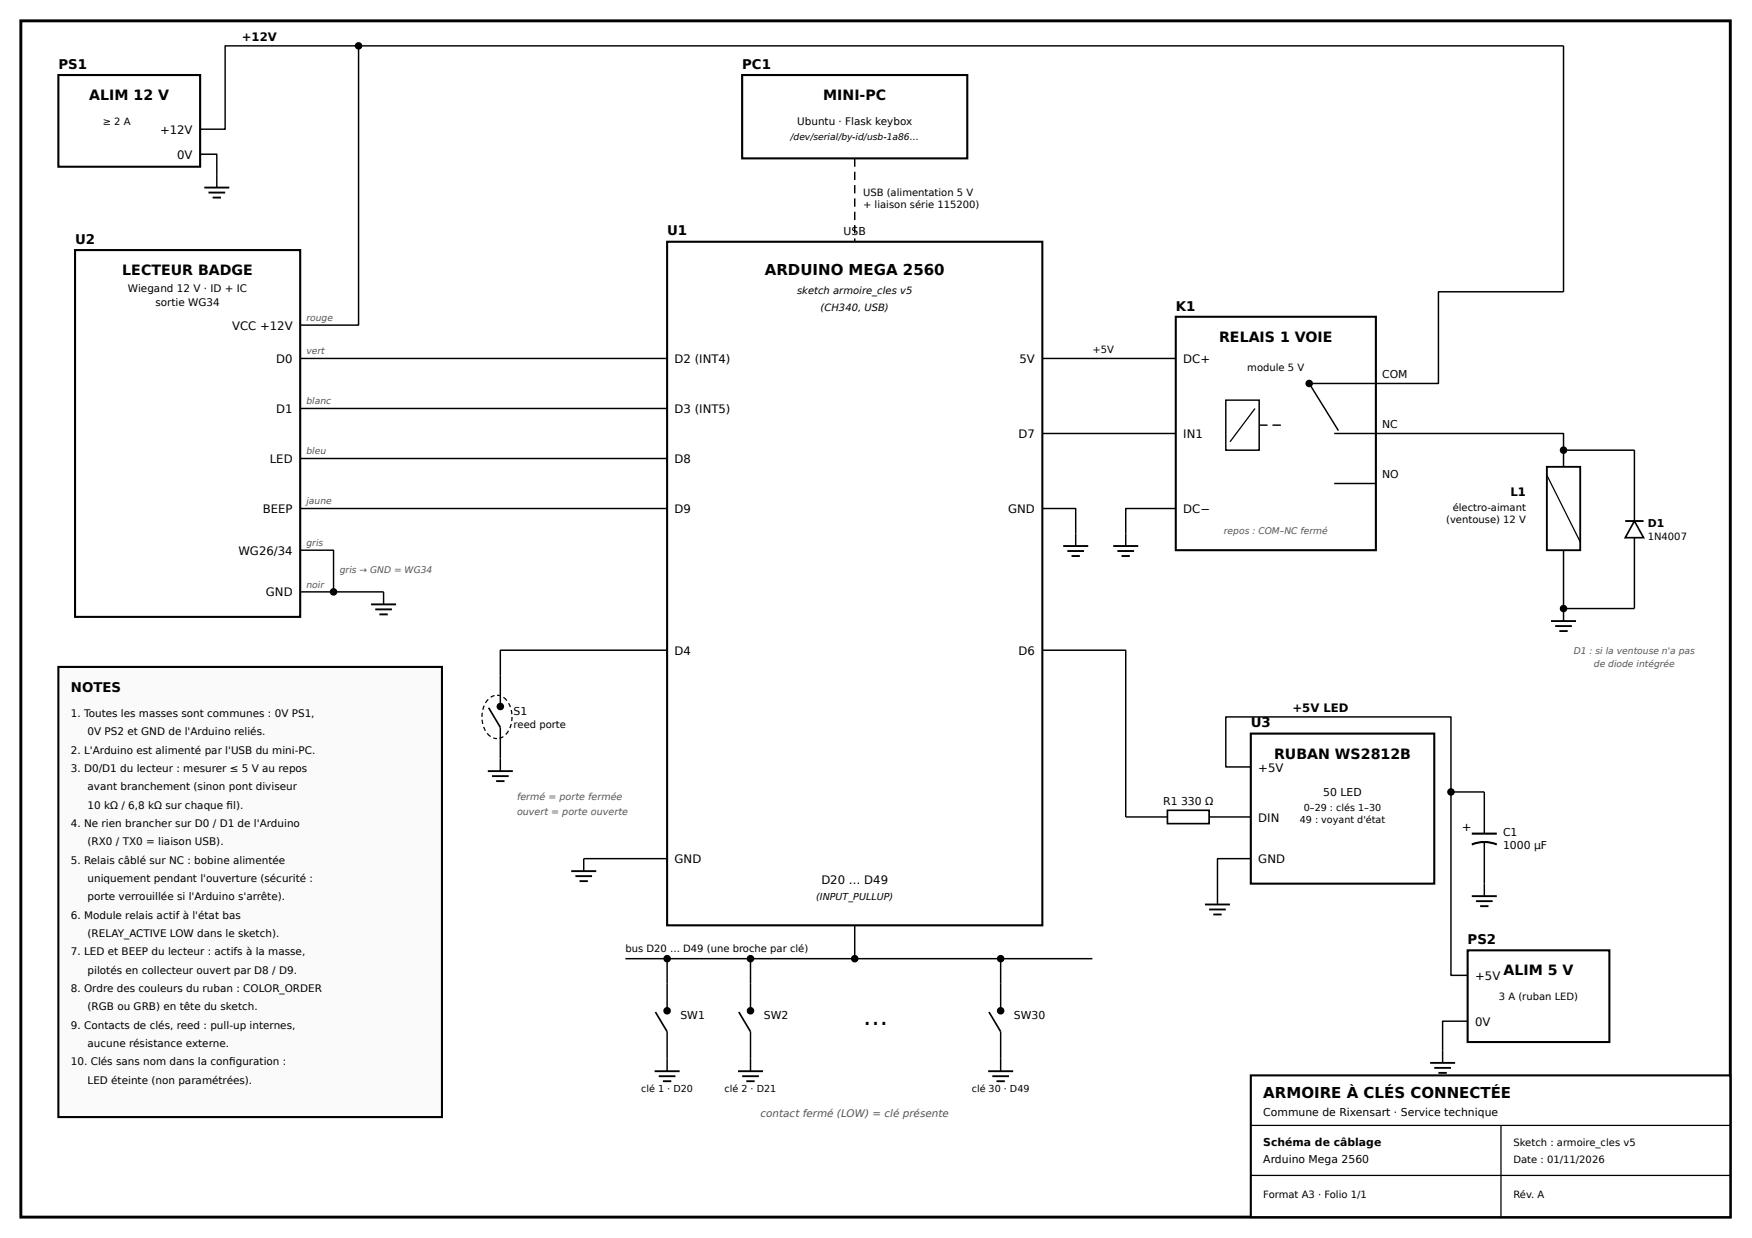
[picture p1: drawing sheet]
<svg xmlns="http://www.w3.org/2000/svg" width="420mm" height="297mm" viewBox="0 0 420 297" stroke-linecap="round" stroke-linejoin="round" font-family="sans-serif">
<defs><g id="words">
<text font-size="6" x="207" y="246">…</text>
<g font-size="3.6">
<text x="183.4" y="66">ARDUINO MEGA 2560</text>
<text x="303" y="263.5">ARMOIRE À CLÉS CONNECTÉE</text>
</g>
<g font-size="3.4">
<text x="21.4" y="24">ALIM 12 V</text>
<text x="197.4" y="24">MINI-PC</text>
<text x="29.3" y="66">LECTEUR BADGE</text>
<text x="292.4" y="82">RELAIS 1 VOIE</text>
<text x="305.6" y="182">RUBAN WS2812B</text>
<text x="360.6" y="234">ALIM 5 V</text>
</g>
<g font-size="3.2">
<text x="14" y="16.5">PS1</text>
<text x="178" y="16.5">PC1</text>
<text x="18" y="58.5">U2</text>
<text x="160" y="56.5">U1</text>
<text x="282" y="74.5">K1</text>
<text x="17" y="166">NOTES</text>
<text x="300" y="174.5">U3</text>
<text x="352" y="226.5">PS2</text>
</g>
<g font-size="2.8">
<text x="58" y="9.8">+12V</text>
<text x="38.4" y="32.1">+12V</text>
<text x="42.5" y="38.1">0V</text>
<text x="55.7" y="79.1">VCC +12V</text>
<text x="66.3" y="87.1">D0</text>
<text x="161.8" y="87.1">D2 (INT4)</text>
<text x="244.5" y="87.1">5V</text>
<text x="283.8" y="87.1">DC+</text>
<text x="66.3" y="99.1">D1</text>
<text x="161.8" y="99.1">D3 (INT5)</text>
<text x="244.3" y="105.1">D7</text>
<text x="283.8" y="105.1">IN1</text>
<text x="64.7" y="111.1">LED</text>
<text x="161.8" y="111.1">D8</text>
<text x="362.3" y="119">L1</text>
<text x="63" y="123.1">BEEP</text>
<text x="161.8" y="123.1">D9</text>
<text x="241.8" y="123.1">GND</text>
<text x="283.8" y="123.1">DC−</text>
<text x="57.2" y="133.1">WG26/34</text>
<text x="63.8" y="143.1">GND</text>
<text x="161.8" y="157.1">D4</text>
<text x="244.3" y="157.1">D6</text>
<text x="310" y="170.8">+5V LED</text>
<text x="301.8" y="185.1">+5V</text>
<text x="301.8" y="197.1">DIN</text>
<text x="350.6" y="199.4">+</text>
<text x="161.8" y="207.1">GND</text>
<text x="301.8" y="207.1">GND</text>
<text x="197" y="212">D20 … D49</text>
<text x="353.8" y="235.1">+5V</text>
<text x="353.8" y="246.1">0V</text>
</g>
<g font-size="2.6">
<text x="202.3" y="56.5">USB</text>
<text x="331.5" y="90.8">COM</text>
<text x="331.5" y="102.8">NC</text>
<text x="331.5" y="114.8">NO</text>
<text x="395.2" y="126.5">D1</text>
<text x="123.2" y="171.5">S1</text>
<text x="317.4" y="191">50 LED</text>
<text x="279" y="193.2">R1</text>
<text x="283.3" y="193.2">330 Ω</text>
<text x="360.5" y="200.5">C1</text>
<text x="360.5" y="203.6">1000 µF</text>
<text x="163.2" y="244.5">SW1</text>
<text x="183.2" y="244.5">SW2</text>
<text x="243.2" y="244.5">SW30</text>
<text x="303" y="267.8">Commune de Rixensart · Service technique</text>
<text x="303" y="275">Schéma de câblage</text>
<text x="303" y="279">Arduino Mega 2560</text>
</g>
<g font-size="2.5">
<text x="191.2" y="30">Ubuntu · Flask keybox</text>
<text x="30.7" y="70">Wiegand 12 V · ID + IC</text>
<text x="37.3" y="73.5">sortie WG34</text>
<text x="17" y="172">1. Toutes les masses sont communes : 0V PS1,</text>
<text x="21" y="176.4">0V PS2 et GND de l'Arduino reliés.</text>
<text x="17" y="180.8">2. L'Arduino est alimenté par l'USB du mini-PC.</text>
<text x="17" y="185.2">3. D0/D1 du lecteur : mesurer ≤ 5 V au repos</text>
<text x="21" y="189.6">avant branchement (sinon pont diviseur</text>
<text x="21" y="194">10 kΩ / 6,8 kΩ sur chaque fi l).</text>
<text x="17" y="198.4">4. Ne rien brancher sur D0 / D1 de l'Arduino</text>
<text x="21" y="202.8">(RX0 / TX0 = liaison USB).</text>
<text x="17" y="207.2">5. Relais câblé sur NC : bobine alimentée</text>
<text x="21" y="211.6">uniquement pendant l'ouverture (sécurité :</text>
<text x="21" y="216">porte verrouillée si l'Arduino s'arrête).</text>
<text x="17" y="220.4">6. Module relais actif à l'état bas</text>
<text x="21" y="224.8">(RELAY_ACTIVE LOW dans le sketch).</text>
<text x="17" y="229.2">7. LED et BEEP du lecteur : actifs à la masse,</text>
<text x="21" y="233.6">pilotés en collecteur ouvert par D8 / D9.</text>
<text x="17" y="238">8. Ordre des couleurs du ruban : COLOR_ORDER</text>
<text x="21" y="242.4">(RGB ou GRB) en tête du sketch.</text>
<text x="17" y="246.8">9. Contacts de clés, reed : pull-up internes,</text>
<text x="21" y="251.2">aucune résistance externe.</text>
<text x="17" y="255.6">10. Clés sans nom dans la confi guration :</text>
<text x="21" y="260">LED éteinte (non paramétrées).</text>
</g>
<text font-size="2.5" fill="#555" x="182.4" y="268">contact fermé (LOW) = clé présente</text>
<g font-size="2.4">
<text x="24.6" y="30">≥ 2 A</text>
<text x="207" y="47">USB (alimentation 5 V</text>
<text x="207" y="50">+ liaison série 115200)</text>
<text x="191.2" y="70.5">sketch armoire_cles v5</text>
<text x="196.8" y="74.5">(CH340, USB)</text>
<text x="262" y="84.8">+5V</text>
<text x="299.2" y="89">module 5 V</text>
<text x="346.8" y="125.5">(ventouse) 12 V</text>
<text x="348.4" y="122.5">électro-aimant</text>
<text x="395.2" y="129.6">1N4007</text>
<text x="123.2" y="174.6">reed porte</text>
<text x="150" y="228.5">bus D20 … D49 (une broche par clé)</text>
<text x="359.5" y="240">3 A (ruban LED)</text>
<text x="363" y="275">Sketch : armoire_cles v5</text>
<text x="363" y="279">Date : 01/11/2026</text>
<text x="303" y="287.5">Format A3 · Folio 1/1</text>
<text x="363" y="287.5">Rév. A</text>
</g>
<g font-size="2.3" fill="#555">
<text x="124" y="192">fermé = porte fermée</text>
<text x="124" y="195.5">ouvert = porte ouverte</text>
</g>
<g font-size="2.3">
<text x="311.7" y="197.5">49 : voyant d'état</text>
<text x="312.7" y="194.5">0–29 : clés 1–30</text>
<text x="195.7" y="216">(INPUT_PULLUP)</text>
<text x="153.8" y="262">clé 1 · D20</text>
<text x="173.8" y="262">clé 2 · D21</text>
<text x="233.1" y="262">clé 30 · D49</text>
</g>
<text font-size="2.2" x="189.6" y="33.5">/dev/serial/by-id/usb-1a86…</text>
<g font-size="2.2" fill="#555">
<text x="73.5" y="77">rouge</text>
<text x="73.5" y="85">vert</text>
<text x="73.5" y="97">blanc</text>
<text x="73.5" y="109">bleu</text>
<text x="73.5" y="121">jaune</text>
<text x="73.5" y="131">gris</text>
<text x="293.5" y="128">repos : COM–NC fermé</text>
<text x="81.5" y="137.5">gris → GND = WG34</text>
<text x="73.5" y="141">noir</text>
<text x="377.5" y="157">D1 : si la ventouse n'a pas</text>
<text x="382.3" y="160">de diode intégrée</text>
</g>
</g></defs>
<path d="M5 5h410v287h-410z" fill="none" stroke="#000" stroke-width=".7" stroke-linecap="butt"/>
<path d="M14 18h34v22h-34z" fill="#fff"/>
<path d="M14 18h34v22h-34z" fill="none" stroke="#000" stroke-width=".5"/>
<path d="M375 11h-321v20h-6M48 37h4v8" fill="none" stroke="#000" stroke-width=".35"/>
<path d="M49 45h6M50 46.2h4M51 47.4h2" fill="none" stroke="#000" stroke-width=".45"/>
<path d="M352 228h34v22h-34z" fill="#fff"/>
<path d="M352 228h34v22h-34z" fill="none" stroke="#000" stroke-width=".5"/>
<path d="M178 18h54v20h-54z" fill="#fff"/>
<path d="M178 18h54v20h-54z" fill="none" stroke="#000" stroke-width=".5"/>
<path d="M204.8 38h.4v2h-.4zM204.8 41.2h.4v2h-.4zM204.8 44.4h.4v2h-.4zM204.8 47.6h.4v2h-.4zM204.8 50.8h.4v2h-.4zM204.8 54h.4v2h-.4zM204.8 57.2h.4v.8h-.4z" fill="#000"/>
<path d="M160 58h90v164h-90z" fill="#fff"/>
<path d="M160 58h90v164h-90z" fill="none" stroke="#000" stroke-width=".5"/>
<path d="M18 60h54v88h-54z" fill="#fff"/>
<path d="M18 60h54v88h-54z" fill="none" stroke="#000" stroke-width=".5"/>
<path d="M86 11v67h-14M72 86h88M72 98h88M72 110h88M72 132h8v10M72 122h88M72 142h20v3M160 156h-40v13.5M120 174.5v10.5M160 206h-20v3" fill="none" stroke="#000" stroke-width=".35"/>
<g fill="#000">
<path d="M122.5 173.7h.2l-.3 1-.3-.1zM121.8 175.2l.3 .2-.7 .9-.2-.2zM119.8 177l.8-.4 .2 .2-1 .5zM118.4 176.9l.8 .1v.3l-.9-.1zM116.7 176l.3-.2 .8 .8-.2 .2zM115.9 174.4l.2-.1 .5 .9-.3 .2zM115.5 172.7h.3l.1 .9-.3 .1zM115.5 171h.3l-.1 1h-.3zM116 169.2l.3 .2-.4 .9-.2-.1zM117 167.7l.2 .2-.6 .8-.3-.1zM117.6 167.1l1-.4v.3l-.8 .4zM119.2 166.6l1 .2-.1 .3-.9-.2zM120.8 167.2l.9 .8-.2 .2-.8-.8zM121.9 168.8l.2-.2 .4 1-.2 .1zM122.5 170.4l.3-.1 .1 1-.3 .1zM122.6 172h.3v1h-.3z"/>
<circle cx="86" cy="11" r=".9"/>
<circle cx="80" cy="142" r=".9"/>
<circle cx="120" cy="169.5" r=".9"/>
</g>
<path d="M89 145h6M90 146.2h4M91 147.4h2M117 185h6M118 186.2h4M119 187.4h2M137 209h6M138 210.2h4M139 211.4h2" fill="none" stroke="#000" stroke-width=".45"/>
<path d="M117.2 169.8l2.8 4.7" fill="none" stroke="#000" stroke-width=".4"/>
<path d="M282 76h48v56h-48z" fill="#fff"/>
<path d="M282 76h48v56h-48z" fill="none" stroke="#000" stroke-width=".5"/>
<path d="M375 11v59h-30v22h-31l7 11.3M250 86h32M294 96h8v12h-8zM250 104h32M320 104h55v8M320 116h10M250 122h8v9M282 122h-12v9" fill="none" stroke="#000" stroke-width=".35"/>
<path d="M301 98l-6 8" fill="none" stroke="#000" stroke-width=".3"/>
<g fill="#000">
<path d="M302 101.8h2v.4h-2zM305.2 101.8h2v.4h-2z"/>
<circle cx="314" cy="92" r=".9"/>
</g>
<path d="M255 131h6M256 132.2h4M257 133.4h2M267 131h6M268 132.2h4M269 133.4h2" fill="none" stroke="#000" stroke-width=".45"/>
<path d="M371 112h8v20h-8z" fill="#fff"/>
<path d="M371 112h8v20h-8zM389.8 125h4.4M372 149h6M373 150.2h4M374 151.4h2" fill="none" stroke="#000" stroke-width=".45"/>
<path d="M371 114l8 16" fill="none" stroke="#000" stroke-width=".3"/>
<path d="M375 108h17v17M375 132v17" fill="none" stroke="#000" stroke-width=".35"/>
<g fill="#000">
<circle cx="375" cy="108" r=".9"/>
<circle cx="375" cy="146" r=".9"/>
</g>
<path d="M392 125l2.2 4h-4.4z" fill="#fff"/>
<path d="M392 125l2.2 4h-4.4z" fill="none" stroke="#000" stroke-width=".4"/>
<path d="M392 129v17h-17" fill="none" stroke="#000" stroke-width=".35"/>
<path d="M300 176h44v36h-44z" fill="#fff"/>
<path d="M300 176h44v36h-44z" fill="none" stroke="#000" stroke-width=".5"/>
<path d="M250 156h20v40h10" fill="none" stroke="#000" stroke-width=".35"/>
<path d="M280 194.4h10v3.2h-10z" fill="#fff"/>
<path d="M280 194.4h10v3.2h-10zM157.2 242.8l2.8 4.7M177.2 242.8l2.8 4.7M237.2 242.8l2.8 4.7" fill="none" stroke="#000" stroke-width=".4"/>
<g fill="none" stroke="#000" stroke-width=".35">
<path d="M290 196h10M300 184h-6v-12h54v62h4M348 190h8v10M300 206h-8v11M356 202v13M150 230h112M160 230v12.5M180 230v12.5M205 222v8M240 230v12.5M160 247.5v9.5M180 247.5v9.5"/>
<path d="M240 247.5v9.5M352 245h-6v10"/>
</g>
<g fill="#000">
<circle cx="348" cy="190" r=".9"/>
<circle cx="160" cy="230" r=".9"/>
<circle cx="180" cy="230" r=".9"/>
<circle cx="205" cy="230" r=".9"/>
<circle cx="240" cy="230" r=".9"/>
<circle cx="160" cy="242.5" r=".9"/>
<circle cx="180" cy="242.5" r=".9"/>
<circle cx="240" cy="242.5" r=".9"/>
</g>
<path d="M353 200h6M353 202.6a7.8 7.8 0 0 1 6 0" fill="none" stroke="#000" stroke-width=".5"/>
<g fill="none" stroke="#000" stroke-width=".45">
<path d="M289 217h6M290 218.2h4M291 219.4h2M353 215h6M354 216.2h4M355 217.4h2M157 257h6M158 258.2h4M159 259.4h2M177 257h6M178 258.2h4M179 259.4h2"/>
<path d="M237 257h6M238 258.2h4M239 259.4h2M343 255h6M344 256.2h4M345 257.4h2"/>
</g>
<path d="M14 160h92v108h-92z" fill="#fafafa"/>
<path d="M14 160h92v108h-92z" fill="none" stroke="#000" stroke-width=".5"/>
<path d="M300 258h115v34h-115z" fill="#fff"/>
<path d="M300 258h115v34h-115z" fill="none" stroke="#000" stroke-width=".5"/>
<path d="M300 270h115M360 270v22M300 282h115" fill="none" stroke="#000" stroke-width=".3"/>
<use href="#words"/>
</svg>
